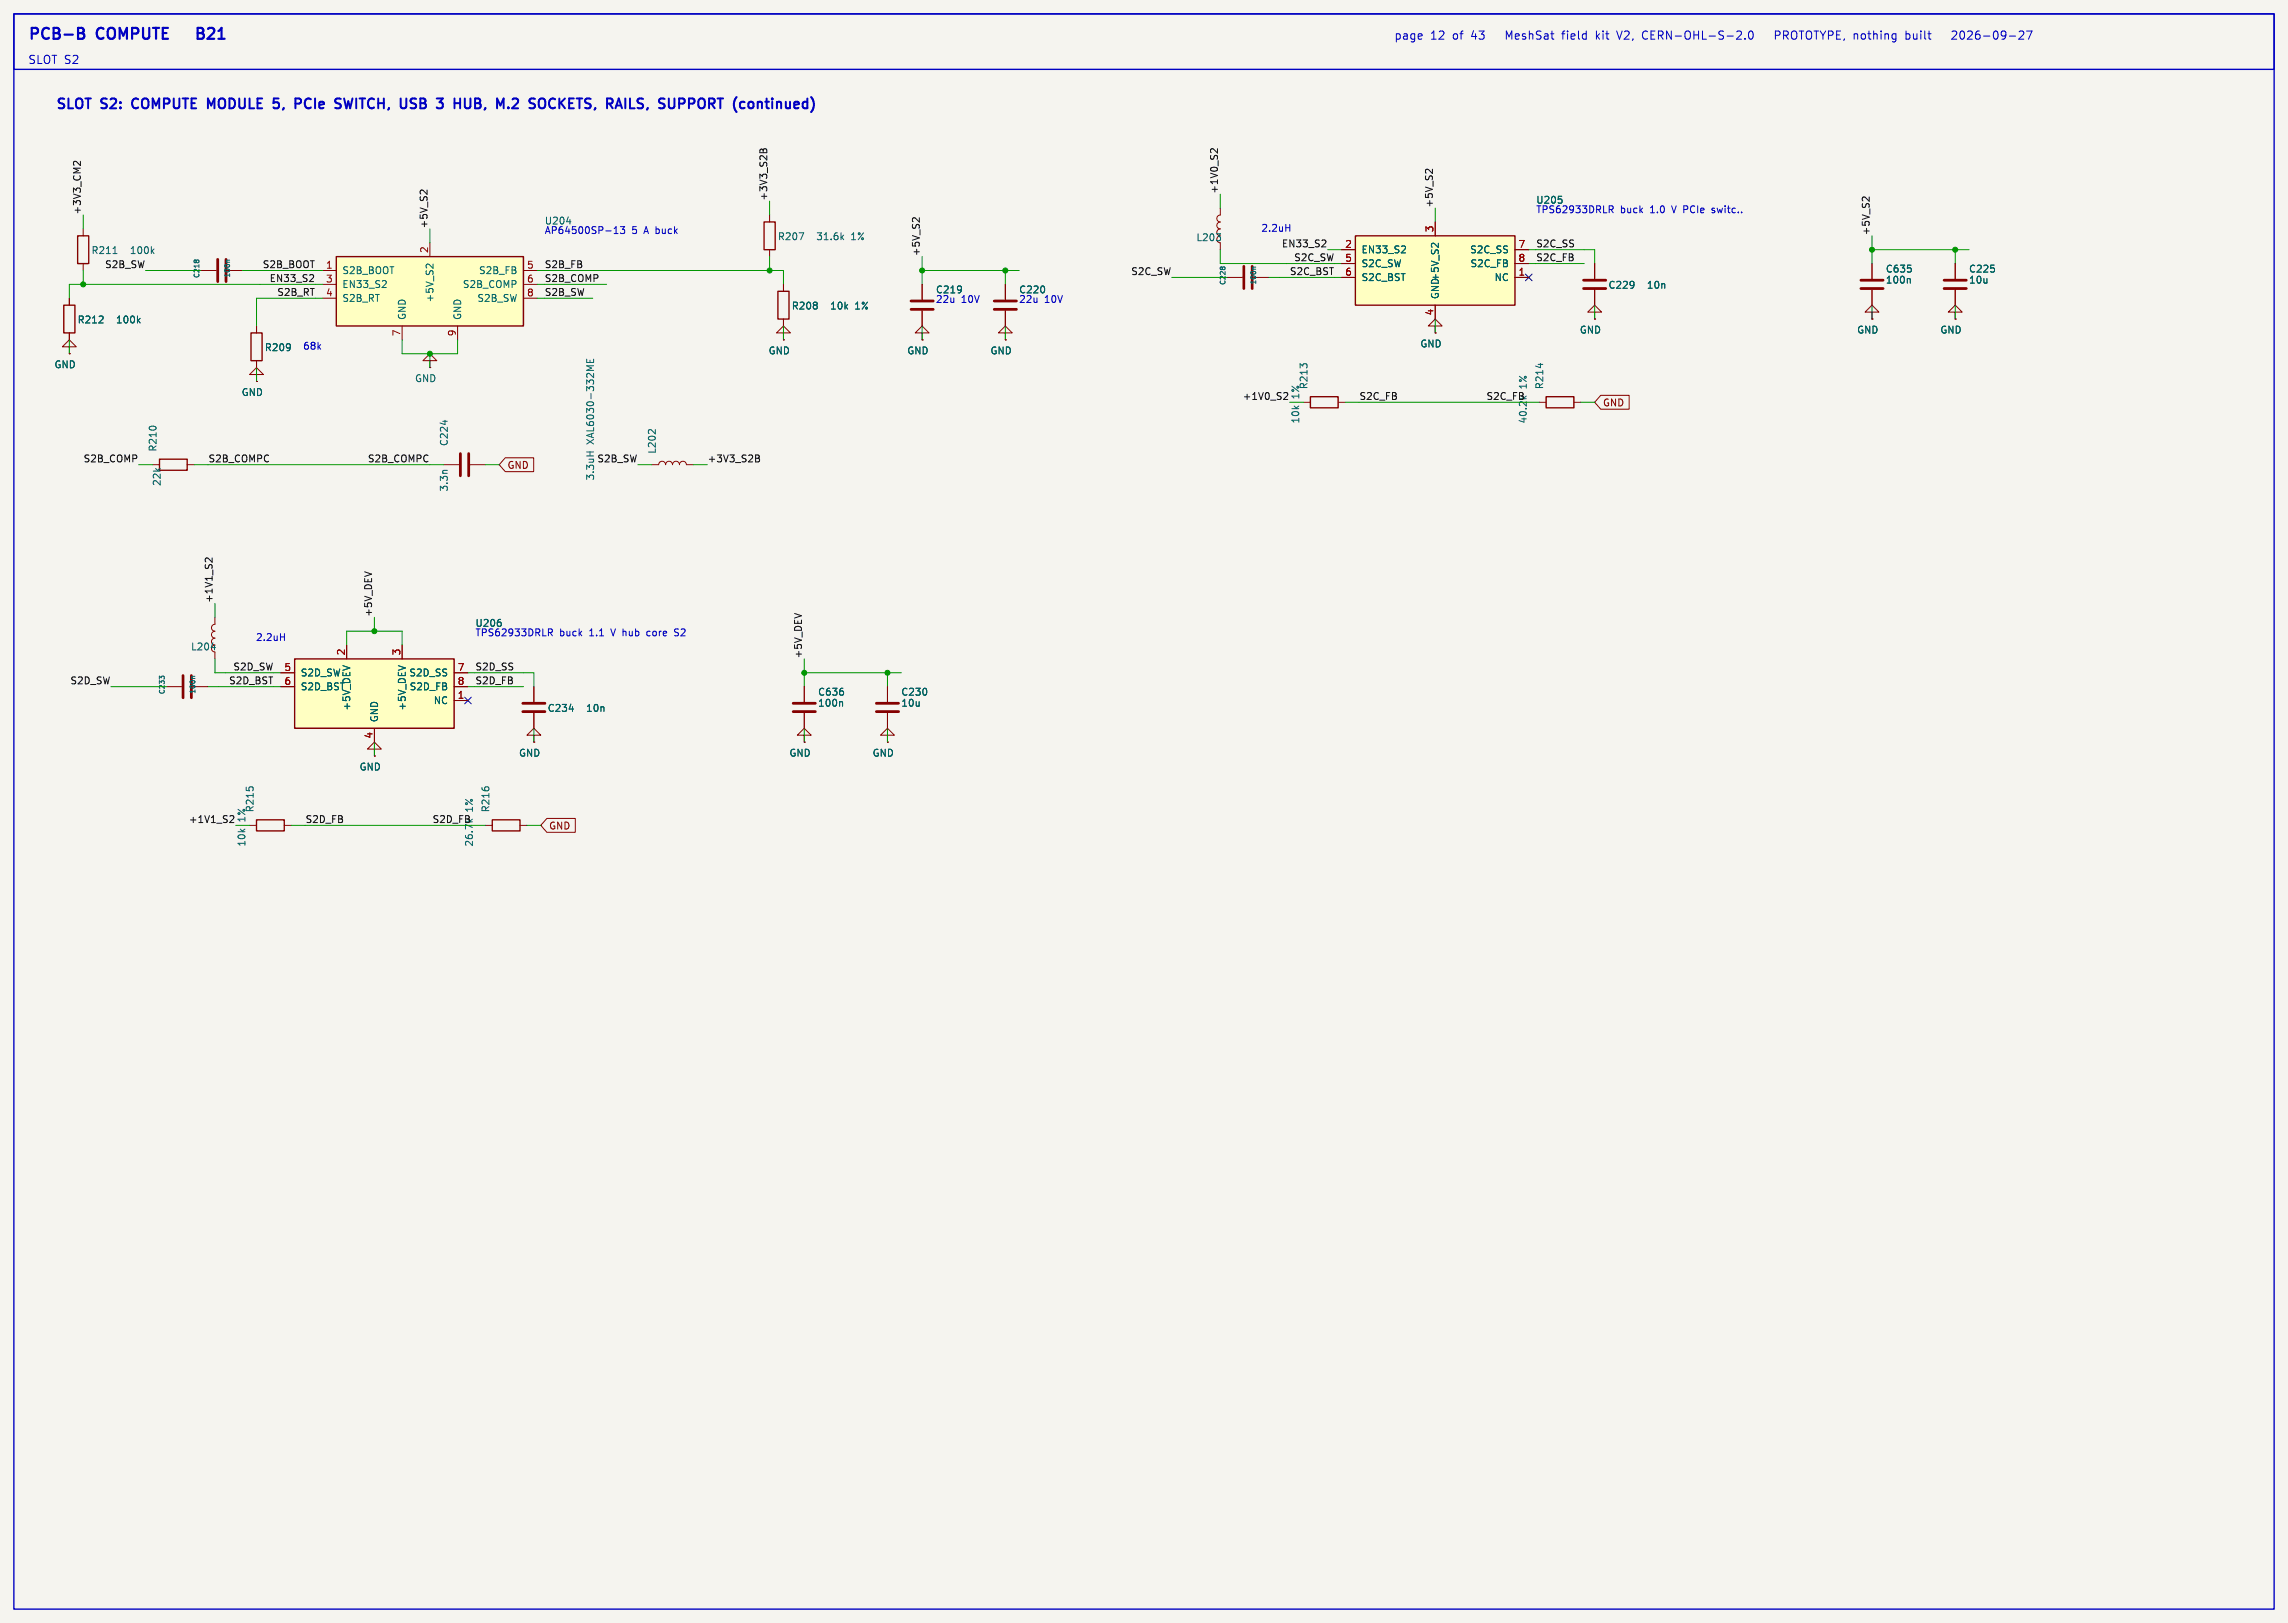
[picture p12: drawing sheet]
<svg xmlns="http://www.w3.org/2000/svg" width="419mm" height="297mm" viewBox="0 0 419 297" stroke-linecap="round" stroke-linejoin="round" font-family="sans-serif">
<defs><g id="words">
<g font-size="2.8" fill="#0000c2">
<text x="5.1" y="7.4">PCB-B</text>
<text x="17.9" y="7.4">COMPUTE</text>
<text x="38.7" y="7.4">B21</text>
</g>
<g font-size="2.5" fill="#0000c2">
<text x="10.2" y="20.1">SLOT</text>
<text x="18.7" y="20.1">S2:</text>
<text x="25.1" y="20.1">COMPUTE</text>
<text x="39.6" y="20.1">MODULE</text>
<text x="52.4" y="20.1">5,</text>
<text x="57" y="20.1">PCIe</text>
<text x="65.1" y="20.1">SWITCH,</text>
<text x="77.8" y="20.1">USB</text>
<text x="85.3" y="20.1">3</text>
<text x="89.1" y="20.1">HUB,</text>
<text x="97.6" y="20.1">M.2</text>
<text x="104.3" y="20.1">SOCKETS,</text>
<text x="119.2" y="20.1">RAILS,</text>
<text x="129.5" y="20.1">SUPPORT</text>
<text x="143.8" y="20.1">(continued)</text>
</g>
<g font-size="2.1" fill="#0000c2">
<text x="5.1" y="11.8">SLOT S2</text>
<text x="255.3" y="7.4">page</text>
<text x="262" y="7.4">12</text>
<text x="266.1" y="7.4">of</text>
<text x="269.6" y="7.4">43</text>
<text x="276.4" y="7.4">MeshSat</text>
<text x="286.9" y="7.4">field</text>
<text x="293.2" y="7.4">kit</text>
<text x="297.3" y="7.4">V2,</text>
<text x="302" y="7.4">CERN-OHL-S-2.0</text>
<text x="326.8" y="7.4">PROTOTYPE, nothing</text>
<text x="351" y="7.4">built</text>
<text x="360" y="7.4">2026-09-27</text>
</g>
<g font-size="1.8" fill="#0f0f0f">
<text x="223.2" y="35.6" transform="rotate(-90 223.2 35.6)">+1V0_S2</text>
<text x="14.9" y="39.4" transform="rotate(-90 14.9 39.4)">+3V3_CM2</text>
<text x="78.4" y="41.9" transform="rotate(-90 78.4 41.9)">+5V_S2</text>
<text x="140.6" y="36.8" transform="rotate(-90 140.6 36.8)">+3V3_S2B</text>
<text x="262.5" y="38.1" transform="rotate(-90 262.5 38.1)">+5V_S2</text>
<text x="168.6" y="47" transform="rotate(-90 168.6 47)">+5V_S2</text>
<text x="234.7" y="45.4">EN33_S2</text>
<text x="237" y="47.9">S2C_SW</text>
<text x="281.3" y="47.9">S2C_FB</text>
<text x="281.3" y="45.4">S2C_SS</text>
<text x="342.6" y="43.2" transform="rotate(-90 342.6 43.2)">+5V_S2</text>
<text x="19.1" y="49.2">S2B_SW</text>
<text x="48" y="49.2">S2B_BOOT</text>
<text x="49.3" y="51.7">EN33_S2</text>
<text x="99.7" y="49.2">S2B_FB</text>
<text x="99.7" y="51.7">S2B_COMP</text>
<text x="207.1" y="50.5">S2C_SW</text>
<text x="236.2" y="50.5">S2C_BST</text>
<text x="50.7" y="54.3">S2B_RT</text>
<text x="99.7" y="54.3">S2B_SW</text>
<text x="227.6" y="73.3">+1V0_S2</text>
<text x="248.9" y="73.3">S2C_FB</text>
<text x="272.2" y="73.3">S2C_FB</text>
<text x="279.9" y="77.7" transform="rotate(-90 279.9 77.7)">40.2k</text>
<text x="15.2" y="84.7">S2B_COMP</text>
<text x="38.1" y="84.7">S2B_COMPC</text>
<text x="67.3" y="84.7">S2B_COMPC</text>
<text x="109" y="88.1" transform="rotate(-90 109 88.1)">3.3uH</text>
<text x="109.3" y="84.7">S2B_SW</text>
<text x="129.5" y="84.7">+3V3_S2B</text>
<text x="39" y="110.5" transform="rotate(-90 39 110.5)">+1V1_S2</text>
<text x="68.2" y="113" transform="rotate(-90 68.2 113)">+5V_DEV</text>
<text x="12.8" y="125.4">S2D_SW</text>
<text x="41.9" y="125.4">S2D_BST</text>
<text x="42.6" y="122.8">S2D_SW</text>
<text x="87" y="125.4">S2D_FB</text>
<text x="87" y="122.8">S2D_SS</text>
<text x="147" y="120.7" transform="rotate(-90 147 120.7)">+5V_DEV</text>
<text x="34.5" y="150.8">+1V1_S2</text>
<text x="55.9" y="150.8">S2D_FB</text>
<text x="79.1" y="150.8">S2D_FB</text>
<text x="86.8" y="155.1" transform="rotate(-90 86.8 155.1)">26.7k</text>
</g>
<g font-size="1.8" fill="#0000c2">
<text x="99.7" y="41.3">U204</text>
<text x="281.3" y="39.1">TPS62933DRLR</text>
<text x="296.8" y="39.1">buck</text>
<text x="302.4" y="39.1">1.0</text>
<text x="306.6" y="39.1">V PCIe</text>
<text x="314.2" y="39.1">switc..</text>
<text x="99.7" y="42.9">AP64500SP-13</text>
<text x="115.7" y="42.9">5</text>
<text x="118.1" y="42.9">A buck</text>
<text x="230.9" y="42.5">2.2uH</text>
<text x="171.3" y="55.6">22u</text>
<text x="176.1" y="55.6">10V</text>
<text x="186.6" y="55.6">22u</text>
<text x="191.3" y="55.6">10V</text>
<text x="55.4" y="64.1">68k</text>
<text x="46.8" y="117.5">2.2uH</text>
<text x="87" y="116.6">TPS62933DRLR</text>
<text x="102.5" y="116.6">buck</text>
<text x="108.1" y="116.6">1.1</text>
<text x="112.3" y="116.6">V hub</text>
<text x="119.2" y="116.6">core</text>
<text x="124.4" y="116.6">S2</text>
</g>
<g font-size="1.8" fill="#006464">
<text x="281.3" y="37.5">U205</text>
<text x="16.7" y="46.7">R211</text>
<text x="23.7" y="46.7">100k</text>
<text x="142.4" y="44.2">R207</text>
<text x="149.4" y="44.2">31.6k</text>
<text x="155.9" y="44.2">1%</text>
<text x="219.1" y="44.4">L203</text>
<text x="249.3" y="46.6">EN33_S2</text>
<text x="269.2" y="46.6">S2C_SS</text>
<text x="62.6" y="50.4">S2B_BOOT</text>
<text x="62.6" y="52.9">EN33_S2</text>
<text x="84.7" y="52.9">S2B_COMP</text>
<text x="87.6" y="50.4">S2B_FB</text>
<text x="171.3" y="53.9">C219</text>
<text x="186.6" y="53.9">C220</text>
<text x="249.3" y="49.1">S2C_SW</text>
<text x="249.3" y="51.7">S2C_BST</text>
<text x="269.3" y="49.1">S2C_FB</text>
<text x="273.7" y="51.7">NC</text>
<text x="294.5" y="53.1">C229</text>
<text x="301.6" y="53.1">10n</text>
<text x="345.3" y="50.1">C635</text>
<text x="345.3" y="52.1">100n</text>
<text x="360.6" y="50.1">C225</text>
<text x="360.6" y="52.1">10u</text>
<text x="14.1" y="59.4">R212</text>
<text x="21.1" y="59.4">100k</text>
<text x="62.6" y="55.5">S2B_RT</text>
<text x="74.5" y="58.7" transform="rotate(-90 74.5 58.7)">GND</text>
<text x="79.6" y="55.5" transform="rotate(-90 79.6 55.5)">+5V_S2</text>
<text x="84.7" y="58.7" transform="rotate(-90 84.7 58.7)">GND</text>
<text x="87.3" y="55.5">S2B_SW</text>
<text x="144.9" y="56.9">R208</text>
<text x="152" y="56.9">10k</text>
<text x="156.6" y="56.9">1%</text>
<text x="263.8" y="54.9" transform="rotate(-90 263.8 54.9)">GND+5V_S2</text>
<text x="48.4" y="64.5">R209</text>
<text x="140.7" y="65.1">GND</text>
<text x="166.1" y="65.1">GND</text>
<text x="181.3" y="65.1">GND</text>
<text x="260.1" y="63.8">GND</text>
<text x="289.3" y="61.3">GND</text>
<text x="340.1" y="61.3">GND</text>
<text x="355.3" y="61.3">GND</text>
<text x="9.9" y="67.6">GND</text>
<text x="75.9" y="70.2">GND</text>
<text x="239.7" y="71.4" transform="rotate(-90 239.7 71.4)">R213</text>
<text x="279.9" y="71.2" transform="rotate(-90 279.9 71.2)">1%</text>
<text x="282.9" y="71.4" transform="rotate(-90 282.9 71.4)">R214</text>
<text x="44.2" y="72.7">GND</text>
<text x="238.2" y="77.7" transform="rotate(-90 238.2 77.7)">10k</text>
<text x="238.2" y="73" transform="rotate(-90 238.2 73)">1%</text>
<text x="28.9" y="82.8" transform="rotate(-90 28.9 82.8)">R210</text>
<text x="82.2" y="81.8" transform="rotate(-90 82.2 81.8)">C224</text>
<text x="109" y="81.4" transform="rotate(-90 109 81.4)">XAL6030-332ME</text>
<text x="120.3" y="83.2" transform="rotate(-90 120.3 83.2)">L202</text>
<text x="29.6" y="89.1" transform="rotate(-90 29.6 89.1)">22k</text>
<text x="82.2" y="90.1" transform="rotate(-90 82.2 90.1)">3.3n</text>
<text x="34.9" y="119.3">L204</text>
<text x="87" y="115">U206</text>
<text x="55" y="124.1">S2D_SW</text>
<text x="74.9" y="124.1">S2D_SS</text>
<text x="55" y="126.6">S2D_BST</text>
<text x="64.4" y="130.2" transform="rotate(-90 64.4 130.2)">+5V_DEV</text>
<text x="74.5" y="130.2" transform="rotate(-90 74.5 130.2)">+5V_DEV</text>
<text x="74.9" y="126.6">S2D_FB</text>
<text x="79.4" y="129.1">NC</text>
<text x="100.2" y="130.5">C234</text>
<text x="107.3" y="130.5">10n</text>
<text x="149.8" y="127.6">C636</text>
<text x="149.8" y="129.6">100n</text>
<text x="165" y="127.6">C230</text>
<text x="165" y="129.6">10u</text>
<text x="69.4" y="132.3" transform="rotate(-90 69.4 132.3)">GND</text>
<text x="65.8" y="141.3">GND</text>
<text x="95" y="138.7">GND</text>
<text x="144.5" y="138.7">GND</text>
<text x="159.7" y="138.7">GND</text>
<text x="46.7" y="148.8" transform="rotate(-90 46.7 148.8)">R215</text>
<text x="86.8" y="148.7" transform="rotate(-90 86.8 148.7)">1%</text>
<text x="89.8" y="148.8" transform="rotate(-90 89.8 148.8)">R216</text>
<text x="45.1" y="155.1" transform="rotate(-90 45.1 155.1)">10k</text>
<text x="45.1" y="150.5" transform="rotate(-90 45.1 150.5)">1%</text>
</g>
<g font-size="1.8" fill="#a90000">
<text x="78.5" y="46.4" transform="rotate(-90 78.5 46.4)">2</text>
<text x="246.3" y="45.5">2</text>
<text x="262.6" y="42.6" transform="rotate(-90 262.6 42.6)">3</text>
<text x="278.1" y="45.5">7</text>
<text x="59.6" y="49.3">1</text>
<text x="59.6" y="51.8">3</text>
<text x="96.4" y="49.3">5</text>
<text x="96.4" y="51.8">6</text>
<text x="246.3" y="48">5</text>
<text x="246.3" y="50.5">6</text>
<text x="278.1" y="48">8</text>
<text x="278.1" y="50.5">1</text>
<text x="59.6" y="54.4">4</text>
<text x="96.4" y="54.4">8</text>
<text x="262.6" y="57.9" transform="rotate(-90 262.6 57.9)">4</text>
<text x="73.4" y="61.7" transform="rotate(-90 73.4 61.7)">7</text>
<text x="83.6" y="61.7" transform="rotate(-90 83.6 61.7)">9</text>
<text x="52" y="122.9">5</text>
<text x="52" y="125.5">6</text>
<text x="63.2" y="120.1" transform="rotate(-90 63.2 120.1)">2</text>
<text x="73.4" y="120.1" transform="rotate(-90 73.4 120.1)">3</text>
<text x="83.7" y="122.9">7</text>
<text x="83.7" y="125.5">8</text>
<text x="83.7" y="128">1</text>
<text x="68.3" y="135.3" transform="rotate(-90 68.3 135.3)">4</text>
</g>
<g font-size="1.8" fill="#840000">
<text x="293.5" y="74.6">GND</text>
<text x="92.9" y="86">GND</text>
<text x="100.5" y="152.1">GND</text>
</g>
<g font-size="1.3" fill="#006464">
<text x="36.7" y="51" transform="rotate(-90 36.7 51)">C218</text>
<text x="42.3" y="51" transform="rotate(-90 42.3 51)">100n</text>
<text x="224.7" y="52.3" transform="rotate(-90 224.7 52.3)">C228</text>
<text x="230.3" y="52.2" transform="rotate(-90 230.3 52.2)">100n</text>
<text x="30.4" y="127.2" transform="rotate(-90 30.4 127.2)">C233</text>
<text x="36" y="127.2" transform="rotate(-90 36 127.2)">100n</text>
</g>
</g></defs>
<path d="M-.1 -.1h419.2v297.3h-419.2z" fill="#f5f4ef" stroke="#f5f4ef" stroke-width=".18"/>
<path d="M223.5 38.1v1.3a.63 .63 0 0 0-.6 .6 .63 .63 0 0 0 .6 .6M223.5 40.7a.64 .64 0 0 0-.6 .6 .64 .64 0 0 0 .6 .6 .63 .63 0 0 0-.6 .7 .63 .63 0 0 0 .6 .6M223.5 44.5v1.2M184.1 61h1.3l-1.3-1.3-1.2 1.3h1.2v1.2M184.1 62.2h.1" fill="none" stroke="#840000" stroke-width=".18"/>
<path d="M222.8 42.8h.8l-.5 .5M223.5 43.4v.6" fill="none" stroke="#006464" stroke-width=".18"/>
<path d="M248.3 43.2h29.2v12.7h-29.2z" fill="#ffffc2"/>
<path d="M11.7 55.9h2v5.1h-2zM142.5 53.3h2v5.1h-2zM248.3 43.2h29.2v12.7h-29.2zM90.2 150.1h5v2h-5z" fill="none" stroke="#840000" stroke-width=".25"/>
<g fill="none" stroke="#840000" stroke-width=".18">
<path d="M12.7 54.6v1.3M143.5 52.1v1.2M143.5 58.4v1.3M168.9 52.1v2.8M168.9 56.9v2.8M224.8 50.8h2.8M229.6 50.8h2.8M245.7 45.7h2.6M245.7 48.3h2.6M245.7 50.8h2.6M262.9 40.6v2.6M262.9 55.9v2.5"/>
<path d="M277.5 45.7h2.5M277.5 48.3h2.5M277.5 50.8h2.5M342.9 57.2h1.3l-1.3-1.3-1.3 1.3h1.3v1.2M342.9 58.4h.1M342.9 48.3v2.8M342.9 53.1v2.8M12.7 63.5h1.3l-1.3-1.3-1.3 1.3h1.3v1.3M12.7 64.8h.1M12.7 61v1.2M168.9 61h1.3l-1.3-1.3-1.3 1.3h1.3v1.2M168.9 62.2h.1"/>
<path d="M119.4 85.1h1.2a.64 .64 0 0 1 .7-.6 .64 .64 0 0 1 .6 .6 .64 .64 0 0 1 .7-.6 .64 .64 0 0 1 .6 .6 .64 .64 0 0 1 .6-.6 .64 .64 0 0 1 .7 .6 .64 .64 0 0 1 .6-.6 .64 .64 0 0 1 .6 .6h1.3M97.8 125.7v2.8M97.8 130.6v2.8M147.3 134.6h1.3l-1.3-1.2-1.3 1.2h1.3v1.3M147.3 135.9h.1M147.3 125.7v2.8M147.3 130.6v2.8M88.9 151.1h1.3M95.2 151.1h1.3"/>
</g>
<g fill="none" stroke="#006464" stroke-width=".18">
<path d="M286.1 36.5v.6M25.3 58.7l.4 .4M25.7 58.3l-.5 .5M223.5 49h.3M223.9 49h.5M230 48.9h-.4l-.2 .3M256.7 46.3h.7M257.4 45.2v.4M263.5 44.5v.8l-.9-.8-.3 .2-.1 .4M349.7 51l.2 .2v.6M107.5 65.8v.6h1.2v-.6M108.1 65.9v.5"/>
<path d="M108.7 67h-1.2l.9 .4-.9 .4M118.9 78.7h.4M120 78.7v.8M107.5 82.8h1.2M108.1 82.8v.7M104.3 129.8h.7M154.2 128.5l.1 .1v.7M86.5 150l-.4 .4"/>
</g>
<path d="M166.9 55.1h4M166.9 56.6h4M227.8 48.8v4M229.4 48.8v4M340.9 51.3h4M340.9 52.8h4M95.8 128.8h4M95.8 130.3h4M145.3 128.8h4.1M145.3 130.3h4.1" fill="none" stroke="#840000" stroke-width=".51"/>
<path d="M54 120.7h29.2v12.7h-29.2z" fill="#ffffc2"/>
<path d="M14.2 43.2h2.1v5.1h-2.1zM140 40.6h2v5.1h-2zM46 61h2v5h-2zM240 72.6h5.1v2.1h-5.1zM283.2 72.6h5.1v2.1h-5.1zM54 120.7h29.2v12.7h-29.2zM47 150.1h5.1v2h-5.1z" fill="none" stroke="#840000" stroke-width=".25"/>
<g fill="none" stroke="#840000" stroke-width=".18">
<path d="M141 39.4v1.2M15.2 41.9v1.3M15.2 48.3v1.2M36.8 49.5h2.8M41.7 49.5h2.7M47 59.7v1.3M141 45.7v1.3M184.1 52.1v2.8M184.1 56.9v2.8M292.1 57.2h1.3l-1.3-1.3-1.3 1.3h1.3v1.2M292.1 58.4h.1M292.1 48.3v2.8"/>
<path d="M292.1 53.1v2.8M358.1 57.2h1.3l-1.3-1.3-1.2 1.3h1.2v1.2M358.1 58.4h.1M47 68.6h1.3l-1.3-1.3-1.3 1.3h1.3v1.3M47 69.9h.1M47 66v1.3M78.7 66h1.3l-1.3-1.2-1.2 1.2h1.2v1.3M78.7 67.3h.1M143.5 61h1.3l-1.3-1.3-1.3 1.3h1.3v1.2M143.5 62.2h.1M238.8 73.7h1.2M245.1 73.7h1.3"/>
<path d="M281.9 73.7h1.3M288.3 73.7h1.3M81.3 85.1h2.8M86.1 85.1h2.8M39.4 116.9a.63 .63 0 0 0-.7 .6 .63 .63 0 0 0 .7 .6M39.4 113v1.3a.64 .64 0 0 0-.7 .6 .64 .64 0 0 0 .7 .7 .63 .63 0 0 0-.7 .6 .63 .63 0 0 0 .7 .6M39.4 119.4v1.3M63.5 118.1v2.6M73.7 118.1v2.6M30.5 125.7h2.8M35.3 125.7h2.8M51.4 123.2h2.6"/>
<path d="M51.4 125.7h2.6M68.6 137.2h1.2l-1.2-1.3-1.3 1.3h1.3v1.2M68.6 138.4h.1M68.6 133.4v2.5M83.2 123.2h2.5M83.2 125.7h2.5M83.2 128.3h2.5M97.8 134.6h1.3l-1.3-1.2-1.3 1.2h1.3v1.3M97.8 135.9h.1M162.6 134.6h1.2l-1.2-1.2-1.3 1.2h1.3v1.3M162.6 135.9h.1M162.6 125.7v2.8"/>
<path d="M162.6 130.6v2.8M45.7 151.1h1.3M52.1 151.1h1.2"/>
</g>
<g fill="none" stroke="#006464" stroke-width=".18">
<path d="M20.7 46.4h.7M27.8 46l.4 .4M28.2 45.6l-.5 .5M35.6 47.7h.3M36 47.7h.4M42.1 47.6h-.5l-.1 .3M146.4 42.6h.8l-.5 1.3M154.2 43.4l.3 .5M154.5 43l-.4 .5M81.5 77v.7M279.6 72.5l-.5 .4M282.2 66.5v.8"/>
<path d="M81.9 86.1l-.8 .1M38.7 118.6h.8M91.8 114v.6M29.5 124.1l-.3-.3v.6M29.6 123.9h.4M35.7 123.8h-.5l-.1 .3"/>
</g>
<path d="M39.9 47.5v4.1M41.4 47.5v4.1M182.1 55.1h4.1M182.1 56.6h4.1M290.1 51.3h4M290.1 52.8h4M84.3 83.1v4M85.9 83.1v4M33.5 123.7v4.1M35.1 123.7v4.1M160.5 128.8h4.1M160.5 130.3h4.1" fill="none" stroke="#840000" stroke-width=".51"/>
<path d="M61.6 47h34.3v12.7h-34.3z" fill="#ffffc2"/>
<path d="M61.6 47h34.3v12.7h-34.3zM29.2 84.1h5.1v2h-5.1z" fill="none" stroke="#840000" stroke-width=".25"/>
<g fill="none" stroke="#840000" stroke-width=".18">
<path d="M12.7 54.6v1.3M47 59.7v1.3M59.1 49.5h2.5M59.1 52.1h2.5M59.1 54.6h2.5M73.7 59.7v2.5M78.7 44.5v2.5M83.8 59.7v2.5M95.9 49.5h2.5M95.9 52.1h2.5M95.9 54.6h2.5M143.5 52.1v1.2"/>
<path d="M143.5 58.4v1.3M168.9 52.1v2.8M168.9 56.9v2.8M184.1 52.1v2.8M184.1 56.9v2.8M245.7 45.7h2.6M245.7 48.3h2.6M245.7 50.8h2.6M262.9 59.7h1.3l-1.3-1.3-1.3 1.3h1.3v1.3M262.9 40.6v2.6M262.9 55.9v2.5M277.5 45.7h2.5"/>
<path d="M277.5 48.3h2.5M277.5 50.8h2.5M292.1 58.4h.1M292.1 48.3v2.8M292.1 53.1v2.8M342.9 58.4h.1M342.9 48.3v2.8M342.9 53.1v2.8M358.1 58.4h.1M358.1 48.3v2.8M358.1 53.1v2.8M12.7 64.8h.1"/>
<path d="M12.7 61v1.2M47 69.9h.1M47 66v1.3M143.5 62.2h.1M168.9 62.2h.1M184.1 62.2h.1M262.9 61h.1M293.2 72.4h5.2v2.5h-5.2l-1.1-1.2zM27.9 85.1h1.3M34.3 85.1h1.3M92.6 83.8h5.2v2.6h-5.2l-1.2-1.3zM63.5 118.1v2.6"/>
<path d="M73.7 118.1v2.6M51.4 123.2h2.6M51.4 125.7h2.6M68.6 138.4h.1M68.6 133.4v2.5M83.2 123.2h2.5M83.2 125.7h2.5M83.2 128.3h2.5M97.8 135.9h.1M97.8 125.7v2.8M97.8 130.6v2.8M147.3 135.9h.1"/>
<path d="M147.3 125.7v2.8M147.3 130.6v2.8M162.6 135.9h.1M162.6 125.7v2.8M162.6 130.6v2.8M100.2 149.9h5.2v2.5h-5.2l-1.1-1.3z"/>
</g>
<g fill="none" stroke="#006464" stroke-width=".18">
<path d="M286.1 36.5v.6M25.3 58.7l.4 .4M25.7 58.3l-.5 .5M70 52.6h.8M70.7 51.5v.4M79.3 48.3v.8l-.9-.8-.3 .2-.1 .4M103.8 40.6h.8M256.7 46.3h.7M257.4 45.2v.4M263.5 44.5v.8l-.9-.8-.3 .2-.1 .4M349.7 51l.2 .2v.6M91.8 114v.6"/>
<path d="M104.3 129.8h.7M154.2 128.5l.1 .1v.7"/>
</g>
<path d="M356.1 51.3h4.1M356.1 52.8h4.1" fill="none" stroke="#840000" stroke-width=".51"/>
<g fill="none" stroke="#0f0f0f" stroke-width=".18">
<path d="M14.7 29.5v.8l-.9-.8-.3 .2v.4M78.2 34.8v.8l-.7-.7-.3-.1-.2 .2M139.8 27.5l.2-.3 .3 .1 .2 .7M139.8 27.5l-.2-.2-.3 .1-.1 .6M139.8 27.5v.5M168.4 39.9v.8l-.7-.8h-.3l-.3 .2M223 27.2v.8l-.9-.8-.3 .2-.1 .4M262.4 31v.8l-.7-.8h-.4l-.2 .2M342.4 36.1v.8l-.7-.8h-.3l-.3 .2M56.7 51.6h.7M57.4 50.4v.4M242.1 45.2h.8"/>
<path d="M242.8 44.1v.4M235.3 71.9h.5l.1 .3-.8 .9h.8M138.4 83.3l.6 .1 .1 .3-.3 .2M138.4 83.9h.4M138.8 83.9l.3 .3v.3l-.7 .1M38.9 102.2v.8l-.9-.8-.4 .1v.4M42.3 149.3l.4 .1 .1 .3-.7 .9h.7"/>
</g>
<g fill="none" stroke="#009600" stroke-width=".18">
<path d="M15.2 39.4v2.5M141 36.8v2.6M223.5 35.6v2.5M262.9 38.1v2.5M15.2 49.5v2.6M26.7 49.5h10.1M44.4 49.5h14.7M59.1 52.1h-46.4v2.5M59.1 54.6h-12.1v5.1M78.7 41.9v2.6M98.4 52.1h12.7M98.4 54.6h10.2"/>
<path d="M98.4 49.5h45.1v2.6M141 47v2.5M143.5 59.7v2.5M168.9 49.5h17.8M168.9 47v5.1M168.9 59.7v2.5M184.1 49.5v2.6M184.1 59.7v2.5M214.6 50.8h10.2M223.5 45.7v2.6h22.2M232.4 50.8h13.3M243.2 45.7h2.5"/>
<path d="M262.9 58.4v2.6M280 48.3h10.2M280 45.7h12.1v2.6M292.1 55.9v2.5M342.9 43.2v5.1M342.9 55.9v2.5M342.9 45.7h17.8M358.1 45.7v2.6M358.1 55.9v2.5M12.7 62.2v2.6M47 67.3v2.6M73.7 62.2v2.6h10.1v-2.6"/>
<path d="M78.7 64.8v2.5M236.2 73.7h2.6M246.4 73.7h35.5M289.6 73.7h2.5M25.4 85.1h2.5M35.6 85.1h45.7M88.9 85.1h2.5M116.8 85.1h2.6M127 85.1h2.5M39.4 110.5v2.5M63.5 118.1v-2.5h10.2v2.5M68.6 113v2.6"/>
<path d="M20.3 125.7h10.2M38.1 125.7h13.3M39.4 120.7v2.5h12M68.6 135.9v2.5M85.7 125.7h10.2M85.7 123.2h12.1v2.5M97.8 133.4v2.5M147.3 123.2h17.8M147.3 120.7v5M147.3 133.4v2.5M162.6 123.2v2.5M162.6 133.4v2.5"/>
<path d="M43.2 151.1h2.5M53.3 151.1h35.6M96.5 151.1h2.6"/>
</g>
<path d="M279.4 50.2l1.2 1.2M280.6 50.2l-1.2 1.2M85.1 127.7l1.2 1.2M86.3 127.7l-1.2 1.2" fill="none" stroke="#000084" stroke-width=".18"/>
<g fill="none" stroke="#0000c2" stroke-width=".18">
<path d="M286.1 6.2h.5M292.4 5.7v1.5M292.6 6.6l.4 .6M293 6.2l-.6 .5M296.1 5.7l.5 1.5M300.9 6.8l.2 .3 .4 .1M301.5 5.7h-.4l-.2 .3M319.6 7v.2M320.4 5.8l.2-.1a.8 .8 0 0 1 .6 .7 .8 .8 0 0 1-.6 .8l-.2-.2-.1-.4zM325.2 6.5l.7-.1 .2-.2-.1-.4-.2-.1h-.6v1.5M349.1 6.2h.5l.2 .3v.4l-.1 .2h-.6M349.1 5.7v1.5"/>
<path d="M357.6 5.8l.5-.1 .2 .1 .1 .3-.9 1.1h.9M359.3 5.7a.94 .94 0 0 0 0 1.5M371.2 5.7h1l-.6 1.5M294.8 37.7h.4l.3 .2-.1 .4-.6 .1M295.1 38.4l.4 .6M313.6 38.9l.1 .1M313.8 38.1l-.2 .2 .2 .2M112.5 42.8h.7M112.5 41.9l.4-.4v1.3M113.6 41.5h.8l-.4 .5 .4 .1v.5l-.2 .2-.6-.2M235.5 41.7h.8M236.3 41.1v1.3"/>
<path d="M51.4 116.6h.7M52.1 116v1.3M100.5 115.2h.4l.3 .2-.1 .4h-.6M100.8 115.8l.4 .6M118.7 115.6l-.2 .2v.4l.2 .2M123.6 116.4h.4M124.1 115.2h-.3l-.2 .2 .1 .3 .3 .1"/>
</g>
<g fill="none" stroke="#0000c2" stroke-width=".36">
<path d="M24.4 18.3l-.2 .5 .2 .8M38.1 18l.6 1.3 .6-1.3M56.4 18a.97 .97 0 0 0-.6 .9 .97 .97 0 0 0 .6 .9M63 18l.5 1.8 .3-1.3 .3 1.3 .5-1.8M77 18.9h.6M77.6 18h-.6v1.8h.7M83.3 18.9h1M84.3 18v1.8M87 18h.6l.3 .2 .1 .3-.4 .4M87 18.9h.6M87.6 18.9a.48 .48 0 0 1 .5 .4 .48 .48 0 0 1-.4 .5h-.7M102.7 18.8l.8 1"/>
<path d="M103.5 18l-1 1.1M128 19.6a.6 .6 0 0 0 .9 .1M128.9 18.1a.6 .6 0 0 0-.9 .2M142.4 18.7l.4-.1 .3 .3M118.6 20l-.1 .1"/>
</g>
<path d="M14.3 5.1l.9 .1a.48 .48 0 0 1 .1 .5 .48 .48 0 0 1-.3 .4M14.3 6.1h.7M15 6.1a.53 .53 0 0 1 .5 .4 .53 .53 0 0 1-.4 .6h-.8M36.2 5.1l.9 .1a.48 .48 0 0 1 .1 .5 .48 .48 0 0 1-.3 .4 .53 .53 0 0 1 .5 .4 .53 .53 0 0 1-.4 .6h-.8zM36.2 6.1h.7" fill="none" stroke="#0000c2" stroke-width=".4"/>
<path d="M2.5 2.5h414.1v292.1h-414.1zM2.5 2.5h414.1v10.2h-414.1z" fill="none" stroke="#0000c2" stroke-width=".25"/>
<g fill="#009600" stroke="#009600" stroke-width=".18">
<circle cx="15.2" cy="52.1" r=".46"/>
<circle cx="78.7" cy="64.8" r=".46"/>
<circle cx="358.1" cy="45.7" r=".46"/>
<circle cx="342.9" cy="45.7" r=".46"/>
<circle cx="184.1" cy="49.5" r=".46"/>
<circle cx="168.9" cy="49.5" r=".46"/>
<circle cx="141" cy="49.5" r=".46"/>
<circle cx="147.3" cy="123.2" r=".46"/>
<circle cx="162.6" cy="123.2" r=".46"/>
<circle cx="68.6" cy="115.6" r=".46"/>
</g>
<use href="#words"/>
</svg>
